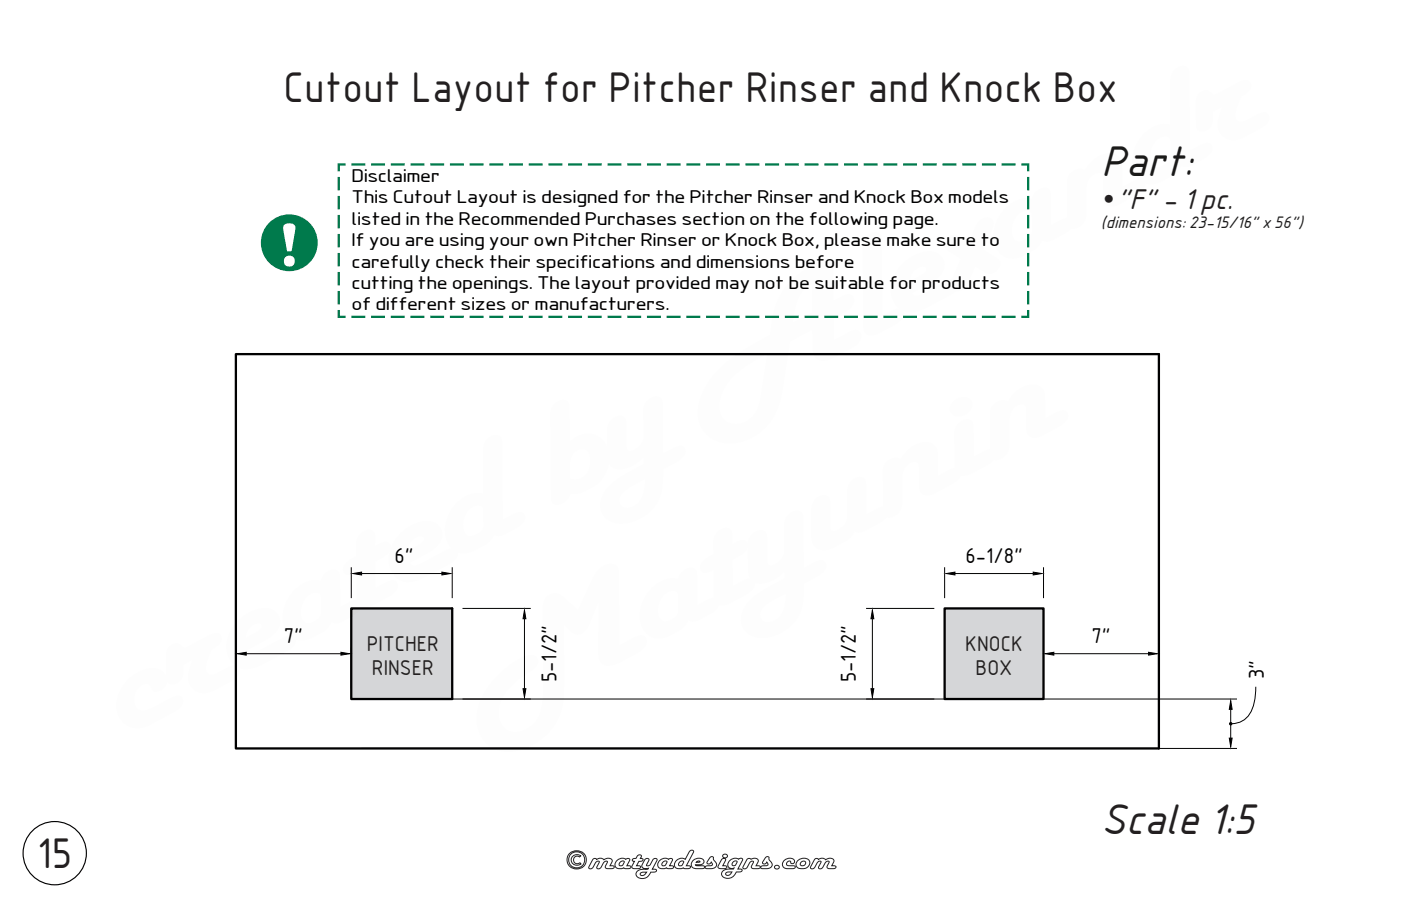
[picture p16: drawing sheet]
<svg xmlns="http://www.w3.org/2000/svg" width="432mm" height="279mm" viewBox="0 0 432 279" stroke-linecap="round" stroke-linejoin="round" font-family="sans-serif">
<defs><g id="words">
<g font-size="43" fill="#000001">
<text x="148.6" y="227.3" transform="rotate(-28 148.6 227.3)">M atyunin</text>
<text x="37.5" y="228.4" transform="rotate(-28 37.5 228.4)">created by A lexandr</text>
</g>
<text font-size="22.7" fill="#fff" x="81.5" y="80.4">!</text>
<text font-size="19.4" fill="#fff" x="85.6" y="82">!</text>
<g font-size="12.7" fill="#231f20">
<text x="87.3" y="31.4">Cutout Layout for Pitcher Rinser and Knock Box</text>
<text x="339.3" y="257.2">Scale 1:5</text>
<text x="11.4" y="267.7">15</text>
</g>
<text font-size="12.7" fill="#1b1b19" x="339.3" y="54.2">Part:</text>
<text font-size="8.5" fill="#231f20" x="339.3" y="64.4">•&quot;F&quot;- 1 pc.</text>
<text font-size="8.5" fill="#fff" x="174.4" y="267.9">©matyadesigns.com</text>
<g font-size="6.3" fill="#000001">
<text x="121.6" y="173.6">6&quot;</text>
<text x="297.5" y="173.6">6-1/8&quot;</text>
<text x="87.5" y="198.3">7&quot;</text>
<text x="336.5" y="198.3">7&quot;</text>
<text x="389.5" y="209.4" transform="rotate(-90 389.5 209.4)">3&quot;</text>
<text x="171.5" y="210.4" transform="rotate(-90 171.5 210.4)">5-1/2&quot;</text>
<text x="263.8" y="210.4" transform="rotate(-90 263.8 210.4)">5-1/2&quot;</text>
</g>
<g font-size="6.3" fill="#231f20">
<text x="113" y="200.6">PITCHER</text>
<text x="297.5" y="200.6">KNOCK</text>
<text x="114.6" y="208.3">RINSER</text>
<text x="300.7" y="208.3">BOX</text>
</g>
<g font-size="5.5" fill="#000001">
<text x="108.3" y="56.1">Disclaimer</text>
<text x="108.3" y="62.7">This Cutout Layout is designed for the Pitcher Rinser and Knock Box models</text>
<text x="108.3" y="69.3">listed in the Recommended Purchases section on the following page.</text>
<text x="108.3" y="75.9">If you are using your own Pitcher Rinser or Knock Box, please make sure to</text>
<text x="108.3" y="82.5">carefully check their specifications and dimensions before</text>
<text x="108.3" y="89.1">cutting the openings. The layout provided may not be suitable for products</text>
<text x="108.3" y="95.7">of different sizes or manufacturers.</text>
</g>
<text font-size="4.9" fill="#1b1b19" x="339.3" y="70.3">(dimensions: 23-15/16&quot; x 56&quot;)</text>
</g></defs>
<g fill="#d5d6d8">
<path d="M291.1 187.6h30.5v28h-30.5z"/>
<path d="M108.3 187.6h31.1v28h-31.1z"/>
</g>
<path d="M72.7 109.2h284.5v121.6h-284.5zM108.3 187.6h31.1v28h-31.1zM291.1 187.6h30.5v28h-30.5z" fill="none" stroke="#000001" stroke-width=".71"/>
<path d="M111.4 215.6h269.9M379.3 218.8v8.8M111.4 230.8h269.9" fill="none" stroke="#000001" stroke-width=".31"/>
<path d="M379.3 216.1l.5 2.7h-.9z" fill="#000001"/>
<path d="M379.3 216.1l.5 2.7h-.9z" fill="none" stroke="#000001" stroke-width=".31"/>
<path d="M378.9 227.6h.9l-.5 2.7z" fill="#000001"/>
<path d="M72.7 199.7v12.7M108.3 199.7v12.7M75.9 201.6h29.2M387 211.7a13.4 13.4 0 0 1-2.8 9.6 6.5 6.5 0 0 1-4.5 1.9M378.9 227.6h.9l-.5 2.7z" fill="none" stroke="#000001" stroke-width=".31"/>
<circle cx="379.3" cy="223.2" r=".35" fill="#000001" stroke="#000001" stroke-width=".35"/>
<path d="M105.1 201.2l2.6 .4-2.6 .4z" fill="#000001"/>
<path d="M105.1 201.2l2.6 .4-2.6 .4z" fill="none" stroke="#000001" stroke-width=".31"/>
<path d="M73.2 201.6l2.7-.4v.8z" fill="#000001"/>
<path d="M321.6 190.8v12.7M357.2 190.8v12.7M73.2 201.6l2.7-.4v.8zM324.8 201.6h29.2" fill="none" stroke="#000001" stroke-width=".31"/>
<path d="M322.2 201.6l2.6-.4v.8z" fill="#000001"/>
<path d="M322.2 201.6l2.6-.4v.8z" fill="none" stroke="#000001" stroke-width=".31"/>
<path d="M354 201.2l2.6 .4-2.6 .4z" fill="#000001"/>
<path d="M108.3 174.9v9.6M111.4 176.9h24.8M139.4 174.9v9.6M354 201.2l2.6 .4-2.6 .4z" fill="none" stroke="#000001" stroke-width=".31"/>
<path d="M108.8 176.9l2.6-.5v.9z" fill="#000001"/>
<path d="M108.8 176.9l2.6-.5v.9z" fill="none" stroke="#000001" stroke-width=".31"/>
<path d="M136.2 176.4l2.6 .5-2.6 .4z" fill="#000001"/>
<path d="M136.2 176.4l2.6 .5-2.6 .4zM291.1 174.9v9.6M294.3 176.9h24.1M321.6 174.9v9.6" fill="none" stroke="#000001" stroke-width=".31"/>
<path d="M291.7 176.9l2.6-.5v.9z" fill="#000001"/>
<path d="M291.7 176.9l2.6-.5v.9z" fill="none" stroke="#000001" stroke-width=".31"/>
<path d="M318.4 176.4l2.7 .5-2.7 .4z" fill="#000001"/>
<path d="M318.4 176.4l2.7 .5-2.7 .4zM142.6 187.6h21M161.6 190.8v21.6M142.6 215.6h21" fill="none" stroke="#000001" stroke-width=".31"/>
<path d="M161.6 188.2l.5 2.6h-.9z" fill="#000001"/>
<path d="M161.6 188.2l.5 2.6h-.9z" fill="none" stroke="#000001" stroke-width=".31"/>
<path d="M161.2 212.4h.9l-.5 2.6z" fill="#000001"/>
<path d="M266.9 187.6h21.1M268.9 190.8v21.6M161.2 212.4h.9l-.5 2.6zM266.9 215.6h21.1" fill="none" stroke="#000001" stroke-width=".31"/>
<path d="M268.9 188.2l.4 2.6h-.9z" fill="#000001"/>
<path d="M268.9 188.2l.4 2.6h-.9z" fill="none" stroke="#000001" stroke-width=".31"/>
<path d="M268.4 212.4h.9l-.4 2.6z" fill="#000001"/>
<path d="M268.4 212.4h.9l-.4 2.6z" fill="none" stroke="#000001" stroke-width=".31"/>
<circle cx="89.2" cy="74.9" r="8.8" fill="#007a4c"/>
<path d="M106.5 50.7h-2.1v2.1M314.8 50.7h2.1v2.1M104.4 95.6v2.1h2.1M316.9 95.6v2.1h-2.1" fill="none" stroke="#007a4c" stroke-width=".71" stroke-linecap="butt"/>
<path d="M108.3 50.7h205.6M313 97.7h-205.6" fill="none" stroke="#007a4c" stroke-width=".71" stroke-dasharray="4.3 1.8" stroke-linecap="butt"/>
<path d="M316.9 54.6v40.1M104.4 93.9v-40.2" fill="none" stroke="#007a4c" stroke-width=".71" stroke-dasharray="4.1 1.7" stroke-linecap="butt"/>
<g fill="none" stroke="#231f20" stroke-width=".31">
<path d="M175.4 263.3a2.95 2.95 0 0 1 4.4-.3 2.95 2.95 0 0 1-.2 4.4 2.95 2.95 0 0 1-3.9-.1 2.95 2.95 0 0 1-.3-4zM176.6 264l.8-.4h.8l.8 .4-.4 .3a1.16 1.16 0 0 0-1.6 .2 1.16 1.16 0 0 0 .1 1.6 1.16 1.16 0 0 0 1.6 0l.4 .3a1.74 1.74 0 0 1-2.5 0 1.74 1.74 0 0 1 0-2.4zM182.8 264.9l.8-.1 .3 .3a1.65 1.65 0 0 1 2.2 .1 1.47 1.47 0 0 1 2.6 .4l-.7 1.4h1a.52 .52 0 0 1 .2 .8 .52 .52 0 0 1-.8 .1h-1.1a.6 .6 0 0 1-.7-.2 .6 .6 0 0 1 .1-.8l.5-.9a.44 .44 0 0 0-.3-.5 .44 .44 0 0 0-.6 .2l-1 1.7a.66 .66 0 0 1-.7 .7 .66 .66 0 0 1-.6-.8l.7-1.5a.73 .73 0 0 0-.7-.2 .73 .73 0 0 0-.5 .6l-.7 1.2a.66 .66 0 0 1-.7 .7 .66 .66 0 0 1-.6-.8zM190.2 265.3a2.06 2.06 0 0 1 2.7-.3 .62 .62 0 0 1 .7-.3 .62 .62 0 0 1 .4 .7l-.8 1.6h1a.53 .53 0 0 1 .1 .8 .53 .53 0 0 1-.7 .1h-1l-.4-.3a1.55 1.55 0 0 1-1.9 .2 1.55 1.55 0 0 1-.6-1.8zM191.2 265.9a.65 .65 0 0 1 .6-.5 .65 .65 0 0 1 .6 .5l-.4 .8a.64 .64 0 0 1-1.1 .2 .64 .64 0 0 1 .3-1zM195 265a2.12 2.12 0 0 0 1.7-1.3 .55 .55 0 0 1 .8-.1 .55 .55 0 0 1 .1 .8l-.2 .3 .5 .1a.53 .53 0 0 1 .1 .7 .53 .53 0 0 1-.7 .1h-.4l-.7 1.4h1a.53 .53 0 0 1 .1 .8 .53 .53 0 0 1-.7 .1h-1a.64 .64 0 0 1-.8-.3 .64 .64 0 0 1 .1-.8l.6-1.2-.6-.1zM197.4 269.3l.6-.3h1.3a1.26 1.26 0 0 1-2 .7zM198.8 265a.6 .6 0 0 1 .8-.3 .6 .6 0 0 1 .3 .8l-.5 1a.41 .41 0 0 0 .1 .6 .41 .41 0 0 0 .6-.2l1-1.6a.66 .66 0 0 1 .8-.7 .66 .66 0 0 1 .5 .9l-1.3 2.6h1a.53 .53 0 0 1 .1 .7 .53 .53 0 0 1-.7 .2h-.9a2.53 2.53 0 0 1-2 1.9 2.53 2.53 0 0 1-2.6-1.1 1.79 1.79 0 0 1 2.3-1.7h1.4l.1-.3a1.29 1.29 0 0 1-2-.9zM203.4 265.3a2.06 2.06 0 0 1 2.6-.3 .62 .62 0 0 1 .8-.3 .62 .62 0 0 1 .4 .7l-.8 1.6h.9a.53 .53 0 0 1 .2 .8 .53 .53 0 0 1-.8 .1h-.9l-.4-.3a1.55 1.55 0 0 1-1.9 .2 1.55 1.55 0 0 1-.6-1.8zM204.3 265.9a.65 .65 0 0 1 .7-.5 .65 .65 0 0 1 .6 .5l-.5 .8a.64 .64 0 0 1-1 .2 .64 .64 0 0 1 .2-1zM208.6 265.3a2.06 2.06 0 0 1 2.6-.3l1.2-2.2a.67 .67 0 0 1 .7-.7 .67 .67 0 0 1 .6 .8l-2.2 4.1h1a.53 .53 0 0 1 .2 .8 .53 .53 0 0 1-.8 .1h-1l-.3-.3a1.56 1.56 0 0 1-1.9 .2 1.56 1.56 0 0 1-.7-1.8zM209.5 265.9a.65 .65 0 0 1 .6-.5 .65 .65 0 0 1 .6 .5l-.4 .9a.64 .64 0 0 1-1.1 .1 .64 .64 0 0 1 .3-1z"/>
<path d="M213.4 265.5a2.27 2.27 0 0 1 3.5-.1 1.15 1.15 0 0 1-1.5 1.3h-1.1l.3 .3h2.3a.53 .53 0 0 1 .1 .8 .53 .53 0 0 1-.7 .1h-1.5a1.39 1.39 0 0 1-1.6-.7 1.39 1.39 0 0 1 .2-1.7zM214.8 265.7l.6-.2 .3 .2-1.1 .2zM218.9 264.3a.58 .58 0 0 1 .8-.1 .58 .58 0 0 1 .2 .8 2.19 2.19 0 0 1 .9 2.1l-1 .7h-2.2a.53 .53 0 0 1-.1-.7 .53 .53 0 0 1 .7-.1l1.3-.2-.3-.9a.62 .62 0 0 1-.7 .6 .62 .62 0 0 1-.5-.8zM222.5 265a.59 .59 0 0 1 .8-.3 .59 .59 0 0 1 .2 .8l-.7 1.5h.9a.53 .53 0 0 1 .2 .8 .53 .53 0 0 1-.8 .1h-.8a.67 .67 0 0 1-.8-.1 .67 .67 0 0 1-.1-.8zM222.8 263.7a.73 .73 0 0 1 1.1-.3 .73 .73 0 0 1 0 1.2 .73 .73 0 0 1-1.1-.3zM223.8 269.2l.6-.3h1.2a1.2 1.2 0 0 1-1.9 .8zM225 265.3a2.12 2.12 0 0 1 2.6-.3 .6 .6 0 0 1 .8-.4 .6 .6 0 0 1 .4 .8l-1.4 2.6h1a.53 .53 0 0 1 .2 .8 .53 .53 0 0 1-.8 .1h-.9a2.5 2.5 0 0 1-1.9 1.9 2.5 2.5 0 0 1-2.6-1 1.87 1.87 0 0 1 2.5-1.8h1.2l.1-.3a1.34 1.34 0 0 1-1.8-.6 1.34 1.34 0 0 1 .6-1.8zM226 265.8a.61 .61 0 0 1 .6-.4 .61 .61 0 0 1 .6 .5l-.5 .9a.63 .63 0 0 1-1 0 .63 .63 0 0 1 .3-1zM230.3 264.9l.6-.2 .6 .3a1.31 1.31 0 0 1 2.2 .7l-.7 1.3h1a.53 .53 0 0 1 .2 .8 .53 .53 0 0 1-.8 .1h-1.1a.6 .6 0 0 1-.6-.3 .6 .6 0 0 1 0-.7l.6-1.1a.73 .73 0 0 0-.8-.2 .73 .73 0 0 0-.5 .6l-.7 1.2a.66 .66 0 0 1-.7 .7 .66 .66 0 0 1-.6-.8zM236.1 264.3a.58 .58 0 0 1 .7-.1 .58 .58 0 0 1 .2 .8 2.19 2.19 0 0 1 .9 2.1l-1 .7h-2.2a.53 .53 0 0 1-.1-.7 .53 .53 0 0 1 .7-.1l1.4-.2-.4-.9a.62 .62 0 0 1-.7 .6 .62 .62 0 0 1-.4-.8zM238.8 267.1a.73 .73 0 0 1 1.1-.3 .73 .73 0 0 1 0 1.2 .73 .73 0 0 1-1.1-.3zM241.5 265.5a2.13 2.13 0 0 1 3.4-.1 .69 .69 0 0 1-.6 .9 .69 .69 0 0 1-.8-.7 .77 .77 0 0 0-1.1 .6 .77 .77 0 0 0 1 .8h1.4a.53 .53 0 0 1 .2 .8 .53 .53 0 0 1-.8 .1h-1.5a1.38 1.38 0 0 1-1.4-.8 1.38 1.38 0 0 1 .2-1.6z"/>
<path d="M245.8 265.5a2.19 2.19 0 0 1 3.8 .5 2.33 2.33 0 0 1-1.8 1.9 2.33 2.33 0 0 1-2.4-.9v-.8zM247 265.8a.76 .76 0 0 1 1.3 .1 .76 .76 0 0 1-.7 1.1 .64 .64 0 0 1-.9-.3 .64 .64 0 0 1 .3-.9zM251.2 264.9l.7-.1 .3 .3a1.65 1.65 0 0 1 2.3 .1 1.47 1.47 0 0 1 2.5 .4l-.7 1.4h1.1a.53 .53 0 0 1 .1 .8 .53 .53 0 0 1-.7 .1h-1.1a.6 .6 0 0 1-.7-.2 .6 .6 0 0 1 0-.8l.5-.9a.44 .44 0 0 0-.3-.5 .44 .44 0 0 0-.5 .2l-1.1 1.7a.66 .66 0 0 1-.7 .7 .66 .66 0 0 1-.6-.8l.8-1.5a.73 .73 0 0 0-.8-.2 .73 .73 0 0 0-.5 .6l-.6 1.2a.66 .66 0 0 1-.7 .7 .66 .66 0 0 1-.6-.8z"/>
<circle cx="177.7" cy="265.1" r="2.5"/>
</g>
<circle cx="16.9" cy="263.1" r="9.8" fill="none" stroke="#000001" stroke-width=".35"/>
<use href="#words"/>
</svg>
